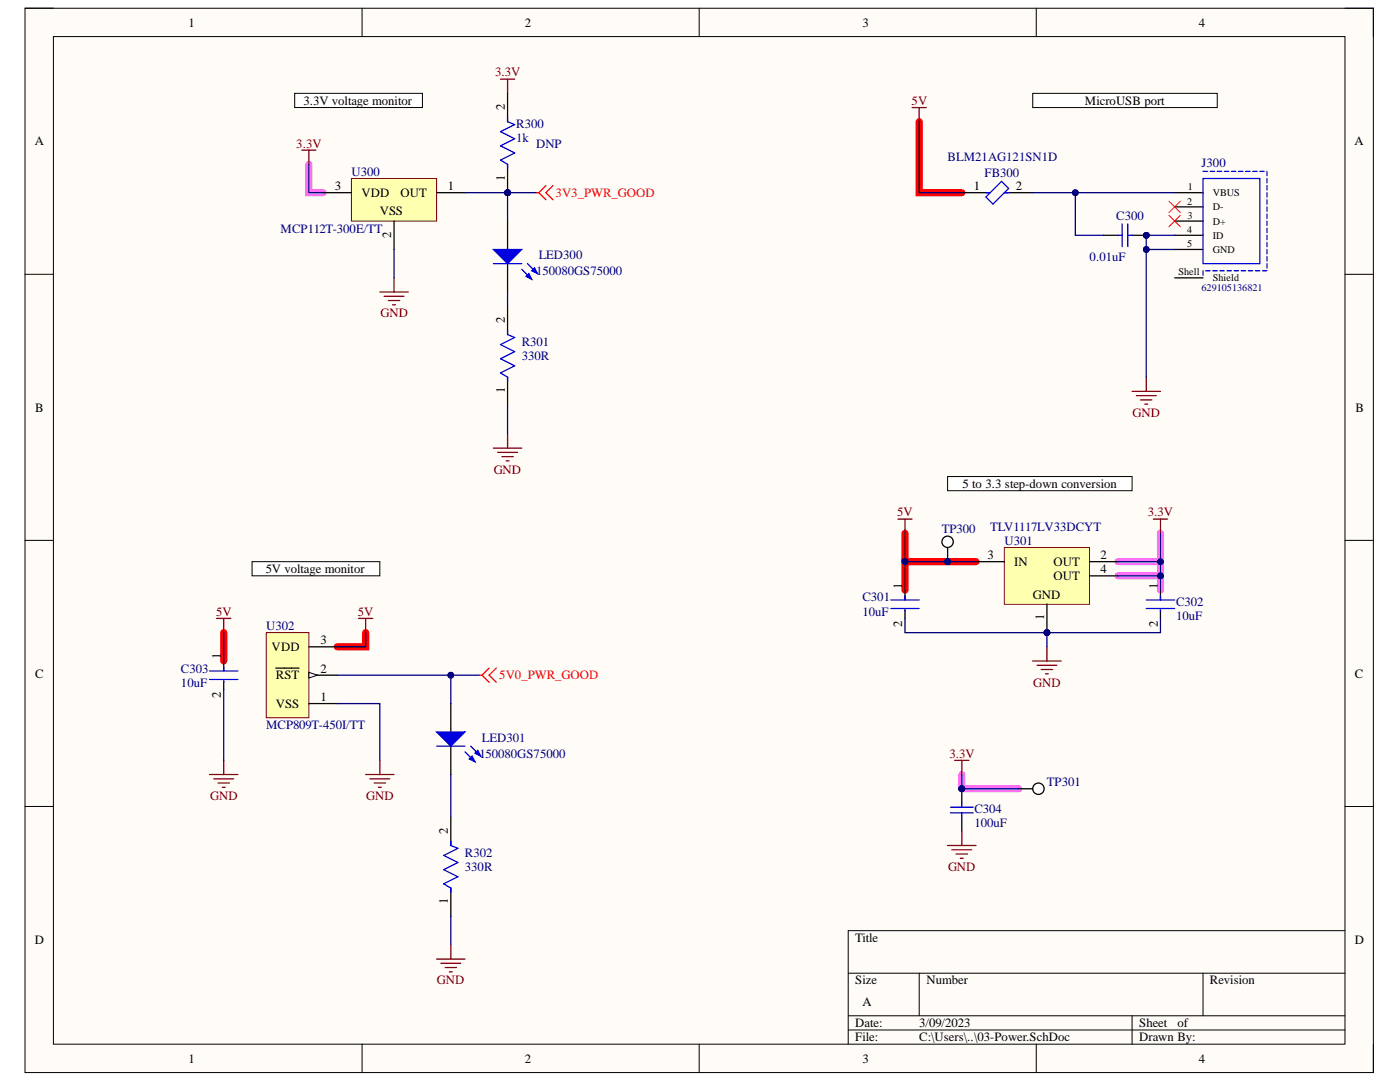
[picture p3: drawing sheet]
<svg xmlns="http://www.w3.org/2000/svg" width="279mm" height="216mm" viewBox="0 0 279 216" stroke-linecap="round" stroke-linejoin="round" font-family="sans-serif">
<defs><g id="words">
<g font-size="2.5">
<text x="37.6" y="5.3">1</text>
<text x="104.7" y="5.3">2</text>
<text x="172.1" y="5.3">3</text>
<text x="239.3" y="5.3">4</text>
<text x="60.6" y="20.9">3.3V voltage monitor</text>
<text x="100.7" y="22" transform="rotate(-90 100.7 22)">2</text>
<text x="216.5" y="20.9">MicroUSB port</text>
<text x="6.9" y="29">A</text>
<text x="270.3" y="29">A</text>
<text x="66.8" y="37.9">3</text>
<text x="72.1" y="39.3">VDD</text>
<text x="79.9" y="39.3">OUT</text>
<text x="89.4" y="37.9">1</text>
<text x="100.7" y="36" transform="rotate(-90 100.7 36)">1</text>
<text x="194.4" y="37.9">1</text>
<text x="202.7" y="37.9">2</text>
<text x="75.8" y="43">VSS</text>
<text x="78.1" y="47.5" transform="rotate(-90 78.1 47.5)">2</text>
<text x="100.7" y="64.5" transform="rotate(-90 100.7 64.5)">2</text>
<text x="7" y="82.1">B</text>
<text x="100.7" y="78.5" transform="rotate(-90 100.7 78.5)">1</text>
<text x="270.5" y="82.1">B</text>
<text x="192.1" y="97.3">5 to 3.3 step-down conversion</text>
<text x="197.1" y="111.5">3</text>
<text x="202.4" y="112.9">IN</text>
<text x="210.3" y="112.9">OUT</text>
<text x="219.7" y="111.5">2</text>
<text x="53" y="114.3">5V voltage monitor</text>
<text x="180.1" y="117.5" transform="rotate(-90 180.1 117.5)">1</text>
<text x="206.1" y="119.5">GND</text>
<text x="210.3" y="115.8">OUT</text>
<text x="219.7" y="114.3">4</text>
<text x="231.1" y="117.5" transform="rotate(-90 231.1 117.5)">1</text>
<text x="180.1" y="125.2" transform="rotate(-90 180.1 125.2)">2</text>
<text x="208.4" y="123.8" transform="rotate(-90 208.4 123.8)">1</text>
<text x="231.1" y="125.2" transform="rotate(-90 231.1 125.2)">2</text>
<text x="44.1" y="131.6" transform="rotate(-90 44.1 131.6)">1</text>
<text x="54.2" y="129.9">VDD</text>
<text x="63.9" y="128.5">3</text>
<text x="7" y="135.2">C</text>
<text x="55.1" y="135.6">RST</text>
<text x="63.9" y="134.2">2</text>
<text x="270.4" y="135.2">C</text>
<text x="44.1" y="139.3" transform="rotate(-90 44.1 139.3)">2</text>
<text x="55.1" y="141.2">VSS</text>
<text x="63.9" y="139.9">1</text>
<text x="89.4" y="166.4" transform="rotate(-90 89.4 166.4)">2</text>
<text x="89.4" y="180.5" transform="rotate(-90 89.4 180.5)">1</text>
<text x="6.9" y="188.3">D</text>
<text x="170.7" y="188">Title</text>
<text x="270.4" y="188.3">D</text>
<text x="170.7" y="196.4">Size</text>
<text x="184.9" y="196.4">Number</text>
<text x="241.5" y="196.4">Revision</text>
<text x="172.1" y="200.7">A</text>
<text x="170.7" y="205">Date:</text>
<text x="170.7" y="207.8">File:</text>
<text x="183.5" y="205">3/09/2023</text>
<text x="183.5" y="207.8">C:\Users\..\03-Power.SchDoc</text>
<text x="227.4" y="205">Sheet</text>
<text x="227.4" y="207.8">Drawn By:</text>
<text x="235" y="205">of</text>
<text x="37.6" y="212.1">1</text>
<text x="104.7" y="212.1">2</text>
<text x="172.1" y="212.1">3</text>
<text x="239.3" y="212.1">4</text>
</g>
<g font-size="2.5" fill="#800000">
<text x="98.8" y="15.2">3.3V</text>
<text x="181.9" y="20.9">5V</text>
<text x="59.1" y="29.4">3.3V</text>
<text x="76" y="63.3">GND</text>
<text x="226" y="83.2">GND</text>
<text x="98.5" y="94.5">GND</text>
<text x="179.1" y="103">5V</text>
<text x="229" y="103">3.3V</text>
<text x="43.1" y="122.9">5V</text>
<text x="71.4" y="122.9">5V</text>
<text x="206.2" y="137">GND</text>
<text x="189.5" y="151.2">3.3V</text>
<text x="42" y="159.6">GND</text>
<text x="73.1" y="159.6">GND</text>
<text x="189.2" y="173.9">GND</text>
<text x="87.2" y="196.4">GND</text>
</g>
<g font-size="2.5" fill="#000080">
<text x="103" y="25.5">R300</text>
<text x="103" y="28.2">1k</text>
<text x="107" y="29.4">DNP</text>
<text x="70.1" y="35.1">U300</text>
<text x="189.1" y="32.2">BLM21AG121SN1D</text>
<text x="196.5" y="35.4">FB300</text>
<text x="239.8" y="33.3">J300</text>
<text x="56" y="46.4">MCP112T-300E/TT</text>
<text x="222.8" y="43.8">C300</text>
<text x="107.5" y="51.8">LED300</text>
<text x="217.5" y="52">0.01uF</text>
<text x="107" y="54.9">150080GS75000</text>
<text x="104.1" y="69">R301</text>
<text x="104.1" y="71.9">330R</text>
<text x="187.9" y="106.4">TP300</text>
<text x="197.6" y="105.9">TLV1117LV33DCYT</text>
<text x="200.5" y="108.7">U301</text>
<text x="172.1" y="120">C301</text>
<text x="53.1" y="125.7">U302</text>
<text x="172.1" y="122.9">10uF</text>
<text x="234.7" y="120.8">C302</text>
<text x="234.7" y="123.7">10uF</text>
<text x="36.1" y="134.2">C303</text>
<text x="36.1" y="137">10uF</text>
<text x="53.1" y="145.5">MCP809T-450I/TT</text>
<text x="96.2" y="148.1">LED301</text>
<text x="95.7" y="151.2">150080GS75000</text>
<text x="208.9" y="156.9">TP301</text>
<text x="194.5" y="162.2">C304</text>
<text x="194.5" y="165.1">100uF</text>
<text x="92.8" y="171">R302</text>
<text x="92.8" y="173.9">330R</text>
</g>
<g font-size="2.5" fill="#f00">
<text x="110.9" y="39.3">3V3_PWR_GOOD</text>
<text x="99.6" y="135.6">5V0_PWR_GOOD</text>
</g>
<g font-size="2">
<text x="236.9" y="40.8">2</text>
<text x="237.1" y="38">1</text>
<text x="242.1" y="39.2">VBUS</text>
<text x="242.1" y="41.9">D-</text>
<text x="236.9" y="46.5">4</text>
<text x="237" y="43.6">3</text>
<text x="242.1" y="44.8">D+</text>
<text x="242.1" y="47.6">ID</text>
<text x="236.9" y="49.3">5</text>
<text x="242.1" y="50.5">GND</text>
<text x="235.2" y="55">Shell</text>
<text x="242.1" y="56.2">Shield</text>
</g>
<text font-size="2" fill="#000080" x="239.8" y="58.1">629105136821</text>
</g></defs>
<path d="M5 1.6h269.1v212.4h-269.1z" fill-rule="evenodd" fill="#fffcf8"/>
<path d="M5 1.6h269.1v212.4h-269.1z" fill="none" stroke="#000" stroke-width=".2"/>
<path d="M10.7 7.3h257.7v201.1h-257.7z" fill-rule="evenodd" fill="#fffcf8"/>
<g fill="none" stroke="#000" stroke-width=".2">
<path d="M5 1.6h5.7M10.7 7.3h257.7v201.1h-257.7zM72.3 1.6v5.7M139.5 1.6v5.7M206.8 1.6v5.7M268.4 1.6h5.7v5.7M5 54.7h5.7M268.4 54.7h5.7M5 107.8h5.7M268.4 107.8h5.7M5 160.9h5.7M268.4 160.9h5.7"/>
<path d="M169.3 194.2h99.1M183.4 194.2v8.5M240.1 194.2v8.5M268.4 185.7h-99.1v22.7M72.3 208.4v5.6M139.5 208.4v5.6M169.3 202.7h99.1M169.3 205.5h99.1M206.8 208.4v5.6M225.9 202.7v5.7M274.1 208.4v5.6"/>
</g>
<path d="M183.4 24.3v14.1h8.5M180.6 106.4v5.7M194.8 112.1h-14.2v5.6M44.6 126.2v5.7M73 126.2v2.9h-5.7" fill="none" stroke="#f00" stroke-width="1.4"/>
<path d="M61.6 32.8v5.6h2.9M223.1 112.1h8.5M223.1 114.9h8.5M231.6 106.4v11.3M191.9 154.6v2.8h11.4" fill="none" stroke="#ff6eff" stroke-width="1.4"/>
<path d="M191.9 38.4h5.7M200.4 38.4h5.7M234.4 38.4h5.7M234.4 41.3h5.7M234.4 44.1h5.7M234.4 46.9h5.7M234.4 49.8h5.7M234.4 55.4h5.7" fill="none" stroke="#000" stroke-width=".25"/>
<g fill="none" stroke="#00f" stroke-width=".25">
<path d="M196.8 39.3l3.1-3.1 1.4 1.4-3.1 3.1zM196.8 38.4h.8M200.4 38.4h.9M240.1 35.6h11.3v17h-11.3zM240.1 34.2h.9M241.5 34.2h.9M242.9 34.2h.9M244.3 34.2h.9M245.8 34.2h.8M247.2 34.2h.9M248.6 34.2h.9M250 34.2h.9"/>
<path d="M251.4 34.2h.9M252.8 34.2v.9M252.8 35.6v.9M252.8 37v.9M252.8 38.4v.9M252.8 39.9v.9M240.1 54v.9M240.6 54h.9M242 54h.9M243.5 54h.8M244.9 54h.9M246.3 54h.9"/>
<path d="M247.7 54h.9M249.1 54h.9M250.5 54h.9M252 54h.8M252.8 41.3v.9M252.8 42.7v.9M252.8 44.1v.9M252.8 45.5v.9M252.8 46.9v.9M252.8 48.4v.9M252.8 49.8v.9M252.8 51.2v.9"/>
<path d="M252.8 52.6v.9"/>
</g>
<path d="M182 21.5h2.9M183.4 21.5v2.8M225.9 78.1h5.7M226.8 78.9h3.9M227.6 79.8h2.3M228.8 75.3v2.8M228.5 80.6h.5" fill="none" stroke="#800000" stroke-width=".25"/>
<path d="M233.3 40.1l2.3 2.3M233.3 43l2.3 2.2M235.6 40.1l-2.3 2.3M235.6 43l-2.3 2.2" fill="none" stroke="#f00" stroke-width=".2"/>
<circle cx="228.8" cy="47" r=".57" fill="#000080"/>
<circle cx="228.8" cy="47" r=".57" fill="none" stroke="#000080" stroke-width=".2"/>
<path d="M220.3 46.9h2.8M225.9 46.9h2.9" fill="none" stroke="#000" stroke-width=".25"/>
<circle cx="228.8" cy="47" r=".57" fill="#000080"/>
<circle cx="228.8" cy="47" r=".57" fill="none" stroke="#000080" stroke-width=".2"/>
<path d="M223.1 46.9h.9M224 44.7v4.5M225.1 44.7v4.5M225.1 46.9h.8" fill="none" stroke="#00f" stroke-width=".25"/>
<circle cx="208.9" cy="126.2" r=".56" fill="#000080"/>
<circle cx="208.9" cy="126.2" r=".56" fill="none" stroke="#000080" stroke-width=".2"/>
<path d="M200.4 109.2h17v11.4h-17z" fill-rule="evenodd" fill="#ffffb0"/>
<path d="M200.4 109.2h17v11.4h-17z" fill="none" stroke="#800000" stroke-width=".2"/>
<path d="M208.9 120.6v5.6" fill="none" stroke="#000" stroke-width=".25"/>
<circle cx="208.9" cy="126.2" r=".56" fill="#000080"/>
<circle cx="208.9" cy="126.2" r=".56" fill="none" stroke="#000080" stroke-width=".2"/>
<path d="M180.6 117.7v2M194.8 112.1h5.6M217.4 112.1h5.7M217.4 114.9h5.7M231.6 117.7v2M180.6 121.7v1.7M231.6 121.7v1.7" fill="none" stroke="#000" stroke-width=".25"/>
<path d="M179.2 103.6h2.8M180.6 103.6v2.8M230.2 103.6h2.8M231.6 103.6v2.8M206.1 131.9h5.7M207 132.7h3.9M207.8 133.6h2.3M208.7 134.5h.5M208.9 129.1v2.8" fill="none" stroke="#800000" stroke-width=".25"/>
<path d="M177.8 119.7h5.6M180.6 118.9v.8M228.8 119.7h5.6M231.6 118.9v.8M177.8 121.4h5.6M180.6 121.7v.3M228.8 121.4h5.6M231.6 121.7v.3" fill="none" stroke="#00f" stroke-width=".25"/>
<circle cx="189.1" cy="112.1" r=".57" fill="#000080"/>
<circle cx="189.1" cy="112.1" r=".57" fill="none" stroke="#000080" stroke-width=".2"/>
<circle cx="189.1" cy="108.1" r="1.13" fill="#fff"/>
<g fill="none" stroke="#000" stroke-width=".25">
<path d="M189.1 109.2v2.9"/>
<circle cx="189.1" cy="108.1" r="1.13"/>
</g>
<circle cx="189.1" cy="112.1" r=".57" fill="#000080"/>
<circle cx="189.1" cy="112.1" r=".57" fill="none" stroke="#000080" stroke-width=".2"/>
<circle cx="191.9" cy="157.4" r=".57" fill="#000080"/>
<circle cx="191.9" cy="157.4" r=".57" fill="none" stroke="#000080" stroke-width=".2"/>
<path d="M191.9 157.4v2.8M191.9 163v2.9" fill="none" stroke="#000" stroke-width=".25"/>
<circle cx="191.9" cy="157.4" r=".57" fill="#000080"/>
<circle cx="191.9" cy="157.4" r=".57" fill="none" stroke="#000080" stroke-width=".2"/>
<path d="M189.7 161.1h4.5M189.7 162.2h4.5M191.9 160.2v.9M191.9 162.2v.8" fill="none" stroke="#00f" stroke-width=".25"/>
<path d="M190.5 151.7h2.9M191.9 151.7v2.9M189.1 168.7h5.7M190 169.6h3.9M190.8 170.4h2.3M191.7 171.3h.5M191.9 165.9v2.8" fill="none" stroke="#800000" stroke-width=".25"/>
<circle cx="207.2" cy="157.4" r="1.14" fill="#fff"/>
<g fill="none" stroke="#000" stroke-width=".25">
<path d="M203.3 157.4h2.8"/>
<circle cx="207.2" cy="157.4" r="1.14"/>
</g>
<path d="M189.1 95.1h36.8v2.8h-36.8z" fill-rule="evenodd" fill="#fff"/>
<path d="M189.1 95.1h36.8v2.8h-36.8z" fill="none" stroke="#000" stroke-width=".2"/>
<path d="M58.8 18.6h25.5v2.9h-25.5z" fill-rule="evenodd" fill="#fff"/>
<path d="M58.8 18.6h25.5v2.9h-25.5z" fill="none" stroke="#000" stroke-width=".2"/>
<path d="M70.1 35.6h17v8.5h-17z" fill-rule="evenodd" fill="#ffffb0"/>
<path d="M70.1 35.6h17v8.5h-17z" fill="none" stroke="#800000" stroke-width=".2"/>
<path d="M64.5 38.4h5.6M87.1 38.4h5.7M78.6 44.1v5.7M101.3 44.1v5.7M101.3 52.6v5.7" fill="none" stroke="#000" stroke-width=".25"/>
<path d="M98.5 49.8h5.6l-2.8 2.8z" fill="#00f"/>
<path d="M98.5 49.8h5.6l-2.8 2.8zM104.1 53.7l2 2" fill="none" stroke="#00f" stroke-width=".25"/>
<path d="M105.5 54.6l.6 1.1-1.1-.5z" fill="#00f"/>
<path d="M98.5 52.6h5.6M105.3 52.6l1.9 2M105.5 54.6l.6 1.1-1.1-.5z" fill="none" stroke="#00f" stroke-width=".25"/>
<path d="M106.1 54l.6-.5 .5 1.1z" fill="#00f"/>
<path d="M106.1 54l.6-.5 .5 1.1zM101.3 65.9v.9l1.4 .5-2.8 1.5 2.8 1.4-2.8 1.4 2.8 1.4-2.8 1.4 1.4 .9v.8" fill="none" stroke="#00f" stroke-width=".25"/>
<path d="M101.3 61.1v5.7M101.3 75.3v5.6" fill="none" stroke="#000" stroke-width=".25"/>
<g fill="none" stroke="#800000" stroke-width=".25">
<path d="M99.9 15.8h2.8M101.3 15.8v2.8M60.2 30h2.9M61.6 30v2.8M75.8 58.3h5.7M76.7 59.1h3.9M77.5 60h2.3M78.6 55.4v2.9M78.4 60.8h.5M98.5 89.4h5.6M99.3 90.3h4M100.2 91.1h2.2"/>
<path d="M101 92h.6M101.3 86.6v2.8"/>
</g>
<path d="M107 38.4h.5M107.5 38.4l1.4 1.5M108.9 37l-1.4 1.4M110.4 37l-1.5 1.4 1.5 1.5" fill="none" stroke="#f00" stroke-width=".25"/>
<path d="M53.1 126.2h8.5v17h-8.5z" fill-rule="evenodd" fill="#ffffb0"/>
<path d="M53.1 126.2h8.5v17h-8.5z" fill="none" stroke="#800000" stroke-width=".2"/>
<path d="M61.6 134.7h5.7" fill="none" stroke="#000" stroke-width=".25"/>
<path d="M61.6 134.2l1.7 .5-1.7 .6z" fill="#f8fcff"/>
<path d="M61.6 134.2l1.7 .5-1.7 .6z" fill="none" stroke="#000" stroke-width=".2"/>
<path d="M55 133.3h4.7M61.6 129.1h5.7M61.6 140.4h5.7M90 140.4v5.7M90 148.9v5.6M90 163v5.7M90 177.2v5.7" fill="none" stroke="#000" stroke-width=".25"/>
<path d="M90 167.9v.8l1.4 .6-2.8 1.4 2.8 1.4-2.8 1.4 2.8 1.4-2.8 1.5 1.4 .8v.9" fill="none" stroke="#00f" stroke-width=".25"/>
<path d="M87.1 146.1h5.7l-2.8 2.8z" fill="#00f"/>
<path d="M87.1 146.1h5.7l-2.8 2.8zM92.8 150l2 2" fill="none" stroke="#00f" stroke-width=".25"/>
<path d="M94.2 150.9l.6 1.1-1.1-.6z" fill="#00f"/>
<path d="M87.1 148.9h5.7M93.9 148.9l2 2M94.2 150.9l.6 1.1-1.1-.6z" fill="none" stroke="#00f" stroke-width=".25"/>
<path d="M94.8 150.3l.5-.6 .6 1.2z" fill="#00f"/>
<path d="M41.8 133.9h5.7M41.8 135.6h5.7M44.6 133v.9M44.6 135.9v.2M94.8 150.3l.5-.6 .6 1.2z" fill="none" stroke="#00f" stroke-width=".25"/>
<path d="M44.6 131.9v2M44.6 135.9v1.7" fill="none" stroke="#000" stroke-width=".25"/>
<g fill="none" stroke="#800000" stroke-width=".25">
<path d="M43.2 123.4h2.9M44.6 123.4v2.8M71.6 123.4h2.8M73 123.4v2.8M41.8 154.5h5.7M42.7 155.4h3.9M43.5 156.2h2.3M44.4 157.1h.5M44.6 151.7v2.8M73 154.5h5.6M73.8 155.4h4M74.7 156.2h2.2"/>
<path d="M75.5 157.1h.6M75.8 151.7v2.8M87.1 191.4h5.7M88 192.2h4M88.8 193.1h2.3M89.7 193.9h.6M90 188.5v2.9"/>
</g>
<path d="M95.6 134.7h.6M96.2 134.7l1.4 1.4M97.6 133.3l-1.4 1.4M99 133.3l-1.4 1.4 1.4 1.4" fill="none" stroke="#f00" stroke-width=".25"/>
<path d="M50.3 112.1h25.5v2.8h-25.5z" fill-rule="evenodd" fill="#fff"/>
<path d="M50.3 112.1h25.5v2.8h-25.5z" fill="none" stroke="#000" stroke-width=".2"/>
<path d="M206.1 18.6h36.8v2.9h-36.8z" fill-rule="evenodd" fill="#fff"/>
<path d="M206.1 18.6h36.8v2.9h-36.8z" fill="none" stroke="#000" stroke-width=".2"/>
<circle cx="101.3" cy="38.4" r=".57" fill="#000080"/>
<circle cx="101.3" cy="38.4" r=".57" fill="none" stroke="#000080" stroke-width=".2"/>
<path d="M101.3 32.8v5.6" fill="none" stroke="#000" stroke-width=".25"/>
<circle cx="101.3" cy="38.4" r=".57" fill="#000080"/>
<circle cx="101.3" cy="38.4" r=".57" fill="none" stroke="#000080" stroke-width=".2"/>
<path d="M101.3 18.6v5.7" fill="none" stroke="#000" stroke-width=".25"/>
<path d="M101.3 23.4v.9l1.4 .6-2.8 1.4 2.8 1.4-2.8 1.4 2.8 1.4-2.8 1.4 1.4 .9v.8" fill="none" stroke="#00f" stroke-width=".25"/>
<path d="M206.1 38.4h28.3" fill="none" stroke="#000080" stroke-width=".25"/>
<circle cx="214.6" cy="38.5" r=".57" fill="#000080"/>
<circle cx="214.6" cy="38.5" r=".57" fill="none" stroke="#000080" stroke-width=".2"/>
<path d="M183.4 24.3v14.1h8.5M234.4 49.8h-5.6v25.5" fill="none" stroke="#000080" stroke-width=".25"/>
<circle cx="228.8" cy="49.8" r=".57" fill="#000080"/>
<circle cx="228.8" cy="49.8" r=".57" fill="none" stroke="#000080" stroke-width=".2"/>
<path d="M234.4 46.9h-5.6v2.9" fill="none" stroke="#000080" stroke-width=".25"/>
<circle cx="228.8" cy="47" r=".57" fill="#000080"/>
<circle cx="228.8" cy="47" r=".57" fill="none" stroke="#000080" stroke-width=".2"/>
<circle cx="228.8" cy="49.8" r=".57" fill="#000080"/>
<circle cx="228.8" cy="49.8" r=".57" fill="none" stroke="#000080" stroke-width=".2"/>
<path d="M214.6 38.4v8.5h5.7" fill="none" stroke="#000080" stroke-width=".25"/>
<circle cx="214.6" cy="38.5" r=".57" fill="#000080"/>
<circle cx="214.6" cy="38.5" r=".57" fill="none" stroke="#000080" stroke-width=".2"/>
<path d="M223.1 112.1h8.5" fill="none" stroke="#000080" stroke-width=".25"/>
<circle cx="231.6" cy="112.1" r=".57" fill="#000080"/>
<circle cx="231.6" cy="112.1" r=".57" fill="none" stroke="#000080" stroke-width=".2"/>
<path d="M223.1 114.9h8.5" fill="none" stroke="#000080" stroke-width=".25"/>
<circle cx="231.6" cy="114.9" r=".57" fill="#000080"/>
<circle cx="231.6" cy="114.9" r=".57" fill="none" stroke="#000080" stroke-width=".2"/>
<path d="M194.8 112.1h-14.2v5.6" fill="none" stroke="#000080" stroke-width=".25"/>
<circle cx="189.1" cy="112.1" r=".57" fill="#000080"/>
<circle cx="189.1" cy="112.1" r=".57" fill="none" stroke="#000080" stroke-width=".2"/>
<circle cx="180.6" cy="112.1" r=".57" fill="#000080"/>
<circle cx="180.6" cy="112.1" r=".57" fill="none" stroke="#000080" stroke-width=".2"/>
<path d="M180.6 106.4v5.7" fill="none" stroke="#000080" stroke-width=".25"/>
<circle cx="180.6" cy="112.1" r=".57" fill="#000080"/>
<circle cx="180.6" cy="112.1" r=".57" fill="none" stroke="#000080" stroke-width=".2"/>
<path d="M208.9 126.2v2.9" fill="none" stroke="#000080" stroke-width=".25"/>
<circle cx="208.9" cy="126.2" r=".56" fill="#000080"/>
<circle cx="208.9" cy="126.2" r=".56" fill="none" stroke="#000080" stroke-width=".2"/>
<path d="M180.6 123.4v2.8h28.3" fill="none" stroke="#000080" stroke-width=".25"/>
<circle cx="208.9" cy="126.2" r=".56" fill="#000080"/>
<circle cx="208.9" cy="126.2" r=".56" fill="none" stroke="#000080" stroke-width=".2"/>
<path d="M231.6 123.4v2.8h-22.7" fill="none" stroke="#000080" stroke-width=".25"/>
<circle cx="208.9" cy="126.2" r=".56" fill="#000080"/>
<circle cx="208.9" cy="126.2" r=".56" fill="none" stroke="#000080" stroke-width=".2"/>
<path d="M191.9 157.4h11.4" fill="none" stroke="#000080" stroke-width=".25"/>
<circle cx="191.9" cy="157.4" r=".57" fill="#000080"/>
<circle cx="191.9" cy="157.4" r=".57" fill="none" stroke="#000080" stroke-width=".2"/>
<path d="M191.9 154.6v2.8" fill="none" stroke="#000080" stroke-width=".25"/>
<circle cx="191.9" cy="157.4" r=".57" fill="#000080"/>
<circle cx="191.9" cy="157.4" r=".57" fill="none" stroke="#000080" stroke-width=".2"/>
<path d="M231.6 106.4v11.3" fill="none" stroke="#000080" stroke-width=".25"/>
<circle cx="231.6" cy="112.1" r=".57" fill="#000080"/>
<circle cx="231.6" cy="112.1" r=".57" fill="none" stroke="#000080" stroke-width=".2"/>
<circle cx="231.6" cy="114.9" r=".57" fill="#000080"/>
<circle cx="231.6" cy="114.9" r=".57" fill="none" stroke="#000080" stroke-width=".2"/>
<path d="M92.8 38.4h8.5" fill="none" stroke="#000080" stroke-width=".25"/>
<circle cx="101.3" cy="38.4" r=".57" fill="#000080"/>
<circle cx="101.3" cy="38.4" r=".57" fill="none" stroke="#000080" stroke-width=".2"/>
<path d="M101.3 38.4v5.7" fill="none" stroke="#000080" stroke-width=".25"/>
<circle cx="101.3" cy="38.4" r=".57" fill="#000080"/>
<circle cx="101.3" cy="38.4" r=".57" fill="none" stroke="#000080" stroke-width=".2"/>
<path d="M61.6 32.8v5.6h2.9M101.3 38.4h5.7M78.6 49.8v5.6M101.3 58.3v2.8M101.3 80.9v5.7" fill="none" stroke="#000080" stroke-width=".25"/>
<circle cx="101.3" cy="38.4" r=".57" fill="#000080"/>
<circle cx="101.3" cy="38.4" r=".57" fill="none" stroke="#000080" stroke-width=".2"/>
<path d="M44.6 126.2v5.7M44.6 137.6v14.1M67.3 134.7h22.7v5.7M73 126.2v2.9h-5.7M67.3 140.4h8.5v11.3" fill="none" stroke="#000080" stroke-width=".25"/>
<circle cx="90" cy="134.7" r=".57" fill="#000080"/>
<circle cx="90" cy="134.7" r=".57" fill="none" stroke="#000080" stroke-width=".2"/>
<path d="M90 134.7h5.6M90 154.5v8.5M90 182.9v5.6" fill="none" stroke="#000080" stroke-width=".25"/>
<circle cx="90" cy="134.7" r=".57" fill="#000080"/>
<circle cx="90" cy="134.7" r=".57" fill="none" stroke="#000080" stroke-width=".2"/>
<use href="#words"/>
</svg>
